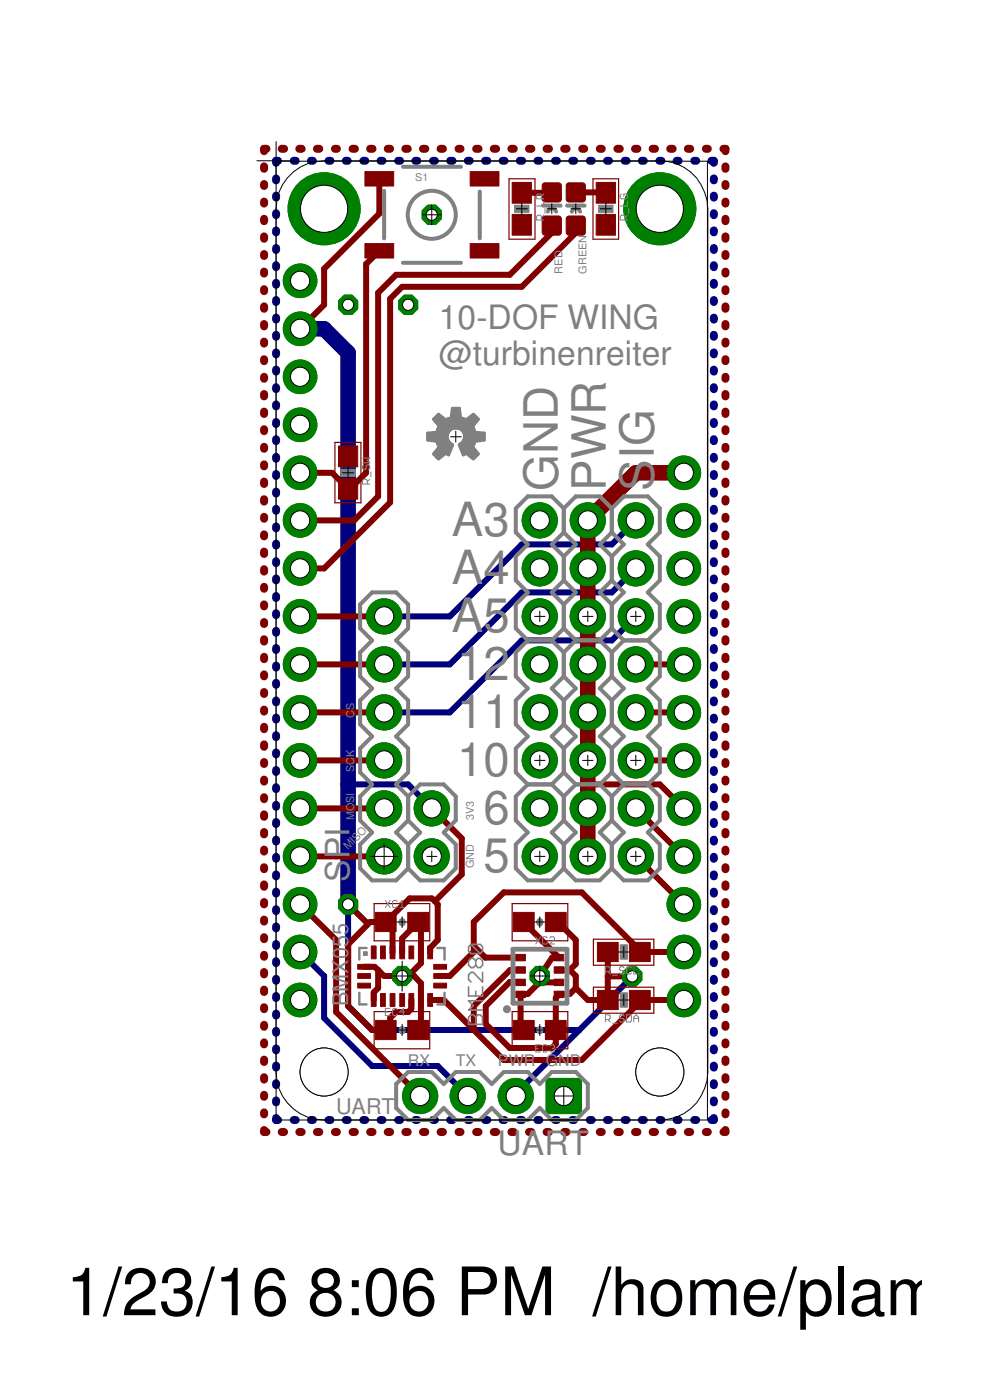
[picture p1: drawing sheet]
<svg xmlns="http://www.w3.org/2000/svg" width="52mm" height="74mm" viewBox="0 0 52 74" stroke-linecap="round" stroke-linejoin="round" font-family="sans-serif">
<defs><g id="words">
<g font-size="3.5">
<text x="3.5" y="69.6">1/23/16</text>
<text x="16.3" y="69.6">8:06 PM /home/plam/ea</text>
</g>
<g font-size="2.5" fill="#808080">
<text x="23.9" y="28.4">A3</text>
<text x="29.5" y="26" transform="rotate(-90 29.5 26)">GND</text>
<text x="32" y="26" transform="rotate(-90 32 26)">PWR</text>
<text x="34.6" y="26" transform="rotate(-90 34.6 26)">S</text>
<text x="34.6" y="24.3" transform="rotate(-90 34.6 24.3)">IG</text>
<text x="23.9" y="33.4">A5</text>
<text x="23.9" y="30.9">A4</text>
<text x="24.2" y="36">12</text>
<text x="24.2" y="41.1">10</text>
<text x="24.2" y="38.5">11</text>
<text x="25.6" y="46.1">5</text>
<text x="25.6" y="43.6">6</text>
</g>
<g font-size="1.8" fill="#808080">
<text x="23.2" y="17.4">10-DOF WING</text>
<text x="23.2" y="19.3">@turbinenreiter</text>
<text x="18.5" y="46.7" transform="rotate(-90 18.5 46.7)">SPI</text>
<text x="26.3" y="61.1">UART</text>
</g>
<g font-size="1.1" fill="#808080">
<text x="18.4" y="53.2" transform="rotate(-90 18.4 53.2)">BMX055</text>
<text x="17.8" y="58.9">UART</text>
</g>
<g font-size=".8" fill="#808080">
<text x="21.6" y="56.4">RX</text>
<text x="24.1" y="56.4">TX</text>
<text x="26.3" y="56.4">PWR GND</text>
</g>
<g font-size=".6" fill="#808080">
<text x="22" y="9.6">S1</text>
<text x="29.8" y="14.5" transform="rotate(-90 29.8 14.5)">RED</text>
<text x="31" y="14.5" transform="rotate(-90 31 14.5)">GREEN</text>
<text x="18.7" y="40.9" transform="rotate(-90 18.7 40.9)">SC</text>
<text x="18.7" y="40.1" transform="rotate(-90 18.7 40.1)">K</text>
<text x="18.7" y="38" transform="rotate(-90 18.7 38)">C</text>
<text x="18.7" y="37.6" transform="rotate(-90 18.7 37.6)">S</text>
<text x="18.4" y="45" transform="rotate(-45 18.4 45)">MISO</text>
<text x="18.7" y="43.4" transform="rotate(-90 18.7 43.4)">MOSI</text>
<text x="25.1" y="45.9" transform="rotate(-90 25.1 45.9)">GND</text>
<text x="25.1" y="43.4" transform="rotate(-90 25.1 43.4)">3V3</text>
</g>
</g></defs>
<g fill="none" stroke="#000080" stroke-width=".42">
<path d="M14.6 9.4v.1M14.6 10.4v.1M14.6 11.3v.1M14.6 12.2v.1M14.6 13.1v.1M14.6 14v.1M14.6 15v.1M14.6 15.9v.1M14.6 16.8v.1M14.6 17.7v.1M14.6 18.6v.2M14.6 19.6v.1"/>
<path d="M14.7 8.5h-.1v.1M15.5 8.5h.1M16.4 8.5h.2M17.4 8.5h.1M18.3 8.5h.1M19.2 8.5h.1M20.1 8.5h.1M21.1 8.5h.1M22 8.5h.1M22.9 8.5h.1M23.8 8.5h.1M24.7 8.5h.1"/>
<path d="M25.7 8.5h.1M26.6 8.5h.1M27.5 8.5h.1M28.4 8.5h.1M29.4 8.5h.1M30.3 8.5h.1M31.2 8.5h.1M32.1 8.5h.1M33 8.5h.1M34 8.5h.1M34.9 8.5h.1M35.8 8.5h.1"/>
<path d="M36.7 8.5h.1M37.6 8.5h.2v.1M37.8 9.4v.1M37.8 10.4v.1M37.8 11.3v.1M37.8 12.2v.1M37.8 13.1v.1M37.8 14v.1M37.8 15v.1M37.8 15.9v.1M37.8 16.8v.1M37.8 17.7v.1"/>
<path d="M37.8 18.6v.2M37.8 19.6v.1M14.6 20.5v.1M14.6 21.4v.1M14.6 22.3v.1M14.6 23.2v.1M14.6 24.2v.1M14.6 25.1v.1M14.6 26v.1M14.6 26.9v.1M14.6 27.9v.1M14.6 28.8v.1"/>
<path d="M14.6 29.7v.1M14.6 30.6v.1M14.6 31.5v.1M14.6 32.4v.2M14.6 33.4v.1M14.6 34.3v.1M14.6 35.2v.1M14.6 36.1v.1M14.6 37.1v.1M14.6 38v.1M14.6 38.9v.1M14.6 39.8v.1"/>
<path d="M37.8 20.5v.1M37.8 21.4v.1M37.8 22.3v.1M37.8 23.2v.1M37.8 24.2v.1M37.8 25.1v.1M37.8 26v.1M37.8 26.9v.1M37.8 27.9v.1M37.8 28.8v.1M37.8 29.7v.1M37.8 30.6v.1"/>
<path d="M37.8 31.5v.1M37.8 32.4v.2M37.8 33.4v.1M37.8 34.3v.1M37.8 35.2v.1M37.8 36.1v.1M37.8 37.1v.1M37.8 38v.1M37.8 38.9v.1M37.8 39.8v.1M14.6 59.2v.1h.1M14.6 40.7v.2"/>
<path d="M14.6 41.7v.1M14.6 42.6v.1M14.6 43.5v.1M14.6 44.4v.1M14.6 45.3v.1M14.6 46.3v.1M14.6 47.2v.1M14.6 48.1v.1M14.6 49v.1M14.6 50v.1M14.6 50.9v.1M14.6 51.8v.1"/>
<path d="M14.6 52.7v.1M14.6 53.6v.1M14.6 54.5v.2M14.6 55.5v.1M14.6 56.4v.1M14.6 57.3v.1M14.6 58.2v.1M15.5 59.3h.1M16.4 59.3h.2M17.4 59.3h.1M18.3 59.3h.1M19.2 59.3h.1"/>
<path d="M20.1 59.3h.1M21.1 59.3h.1M22 59.3h.1M22.9 59.3h.1M23.8 59.3h.1M24.7 59.3h.1M25.7 59.3h.1M26.6 59.3h.1M27.5 59.3h.1M28.4 59.3h.1M29.4 59.3h.1M30.3 59.3h.1"/>
<path d="M31.2 59.3h.1M32.1 59.3h.1M33 59.3h.1M34 59.3h.1M34.9 59.3h.1M35.8 59.3h.1M36.7 59.3h.1M37.8 59.2v.1h-.2M37.8 40.7v.2M37.8 41.7v.1M37.8 42.6v.1M37.8 43.5v.1"/>
<path d="M37.8 44.4v.1M37.8 45.3v.1M37.8 46.3v.1M37.8 47.2v.1M37.8 48.1v.1M37.8 49v.1M37.8 50v.1M37.8 50.9v.1M37.8 51.8v.1M37.8 52.7v.1M37.8 53.6v.1M37.8 54.5v.2"/>
<path d="M37.8 55.5v.1M37.8 56.4v.1M37.8 57.3v.1M37.8 58.2v.1"/>
</g>
<path d="M15.9 17.4h1.2l1.3 1.3v29.2" fill="none" stroke="#000080" stroke-width=".83"/>
<path d="M33.6 27.5l-1.2 1.3h-4.8l-3.8 3.8h-3.5M33.6 30.1l-1.2 1.2h-4.8l-3.8 3.9h-3.5M33.6 32.6l-1.2 1.3h-4.8l-3.8 3.8h-3.5M15.9 50.4l1.2 1.2v2.3l2.6 2.5h3.5l1.5 1.6M18.4 47.9v5.3l1.3 1.3h10.9M18.4 41.5h3.2l1.2 1.3M33.4 51.7l-6.1 6.2v.1" fill="none" stroke="#000080" stroke-width=".32"/>
<circle cx="33.6" cy="40.2" r=".93" fill="#008000" stroke="#008000" stroke-width=".05"/>
<circle cx="33.6" cy="40.2" r=".51" fill="#fff" stroke="#000" stroke-width=".05"/>
<circle cx="33.6" cy="37.7" r=".93" fill="#008000" stroke="#008000" stroke-width=".05"/>
<circle cx="33.6" cy="37.7" r=".51" fill="#fff" stroke="#000" stroke-width=".05"/>
<circle cx="33.6" cy="35.2" r=".93" fill="#008000" stroke="#008000" stroke-width=".05"/>
<circle cx="33.6" cy="35.2" r=".51" fill="#fff" stroke="#000" stroke-width=".05"/>
<circle cx="28.6" cy="40.2" r=".93" fill="#008000" stroke="#008000" stroke-width=".05"/>
<circle cx="28.6" cy="40.2" r=".51" fill="#fff" stroke="#000" stroke-width=".05"/>
<circle cx="28.6" cy="37.7" r=".93" fill="#008000" stroke="#008000" stroke-width=".05"/>
<circle cx="28.6" cy="37.7" r=".51" fill="#fff" stroke="#000" stroke-width=".05"/>
<circle cx="28.6" cy="35.2" r=".93" fill="#008000" stroke="#008000" stroke-width=".05"/>
<circle cx="28.6" cy="35.2" r=".51" fill="#fff" stroke="#000" stroke-width=".05"/>
<circle cx="31.1" cy="40.2" r=".93" fill="#008000" stroke="#008000" stroke-width=".05"/>
<circle cx="31.1" cy="40.2" r=".51" fill="#fff" stroke="#000" stroke-width=".05"/>
<circle cx="31.1" cy="37.7" r=".93" fill="#008000" stroke="#008000" stroke-width=".05"/>
<circle cx="31.1" cy="37.7" r=".51" fill="#fff" stroke="#000" stroke-width=".05"/>
<circle cx="31.1" cy="35.2" r=".93" fill="#008000" stroke="#008000" stroke-width=".05"/>
<circle cx="31.1" cy="35.2" r=".51" fill="#fff" stroke="#000" stroke-width=".05"/>
<circle cx="28.6" cy="45.3" r=".93" fill="#008000" stroke="#008000" stroke-width=".05"/>
<circle cx="28.6" cy="45.3" r=".51" fill="#fff" stroke="#000" stroke-width=".05"/>
<circle cx="28.6" cy="42.8" r=".93" fill="#008000" stroke="#008000" stroke-width=".05"/>
<circle cx="28.6" cy="42.8" r=".51" fill="#fff" stroke="#000" stroke-width=".05"/>
<circle cx="31.1" cy="45.3" r=".93" fill="#008000" stroke="#008000" stroke-width=".05"/>
<circle cx="31.1" cy="45.3" r=".51" fill="#fff" stroke="#000" stroke-width=".05"/>
<circle cx="31.1" cy="42.8" r=".93" fill="#008000" stroke="#008000" stroke-width=".05"/>
<circle cx="31.1" cy="42.8" r=".51" fill="#fff" stroke="#000" stroke-width=".05"/>
<circle cx="33.6" cy="45.3" r=".93" fill="#008000" stroke="#008000" stroke-width=".05"/>
<circle cx="33.6" cy="45.3" r=".51" fill="#fff" stroke="#000" stroke-width=".05"/>
<circle cx="33.6" cy="42.8" r=".93" fill="#008000" stroke="#008000" stroke-width=".05"/>
<circle cx="33.6" cy="42.8" r=".51" fill="#fff" stroke="#000" stroke-width=".05"/>
<circle cx="34.9" cy="11" r="1.91" fill="#008000" stroke="#008000" stroke-width=".05"/>
<circle cx="34.9" cy="11" r="1.25" fill="#fff" stroke="#000" stroke-width=".05"/>
<circle cx="17.1" cy="11" r="1.91" fill="#008000" stroke="#008000" stroke-width=".05"/>
<circle cx="17.1" cy="11" r="1.25" fill="#fff" stroke="#000" stroke-width=".05"/>
<circle cx="36.2" cy="25" r=".89" fill="#008000" stroke="#008000" stroke-width=".05"/>
<circle cx="36.2" cy="25" r=".51" fill="#fff" stroke="#000" stroke-width=".05"/>
<circle cx="36.2" cy="27.5" r=".89" fill="#008000" stroke="#008000" stroke-width=".05"/>
<circle cx="36.2" cy="27.5" r=".51" fill="#fff" stroke="#000" stroke-width=".05"/>
<circle cx="36.2" cy="30.1" r=".89" fill="#008000" stroke="#008000" stroke-width=".05"/>
<circle cx="36.2" cy="30.1" r=".51" fill="#fff" stroke="#000" stroke-width=".05"/>
<circle cx="36.2" cy="32.6" r=".89" fill="#008000" stroke="#008000" stroke-width=".05"/>
<circle cx="36.2" cy="32.6" r=".51" fill="#fff" stroke="#000" stroke-width=".05"/>
<circle cx="36.2" cy="35.2" r=".89" fill="#008000" stroke="#008000" stroke-width=".05"/>
<circle cx="36.2" cy="35.2" r=".51" fill="#fff" stroke="#000" stroke-width=".05"/>
<circle cx="36.2" cy="37.7" r=".89" fill="#008000" stroke="#008000" stroke-width=".05"/>
<circle cx="36.2" cy="37.7" r=".51" fill="#fff" stroke="#000" stroke-width=".05"/>
<circle cx="36.2" cy="40.2" r=".89" fill="#008000" stroke="#008000" stroke-width=".05"/>
<circle cx="36.2" cy="40.2" r=".51" fill="#fff" stroke="#000" stroke-width=".05"/>
<circle cx="36.2" cy="42.8" r=".89" fill="#008000" stroke="#008000" stroke-width=".05"/>
<circle cx="36.2" cy="42.8" r=".51" fill="#fff" stroke="#000" stroke-width=".05"/>
<circle cx="36.2" cy="45.3" r=".89" fill="#008000" stroke="#008000" stroke-width=".05"/>
<circle cx="36.2" cy="45.3" r=".51" fill="#fff" stroke="#000" stroke-width=".05"/>
<circle cx="36.2" cy="47.9" r=".89" fill="#008000" stroke="#008000" stroke-width=".05"/>
<circle cx="36.2" cy="47.9" r=".51" fill="#fff" stroke="#000" stroke-width=".05"/>
<circle cx="36.2" cy="50.4" r=".89" fill="#008000" stroke="#008000" stroke-width=".05"/>
<circle cx="36.2" cy="50.4" r=".51" fill="#fff" stroke="#000" stroke-width=".05"/>
<circle cx="36.2" cy="52.9" r=".89" fill="#008000" stroke="#008000" stroke-width=".05"/>
<circle cx="36.2" cy="52.9" r=".51" fill="#fff" stroke="#000" stroke-width=".05"/>
<circle cx="15.9" cy="25" r=".89" fill="#008000" stroke="#008000" stroke-width=".05"/>
<circle cx="15.9" cy="25" r=".51" fill="#fff" stroke="#000" stroke-width=".05"/>
<circle cx="15.9" cy="27.5" r=".89" fill="#008000" stroke="#008000" stroke-width=".05"/>
<circle cx="15.9" cy="27.5" r=".51" fill="#fff" stroke="#000" stroke-width=".05"/>
<circle cx="15.9" cy="30.1" r=".89" fill="#008000" stroke="#008000" stroke-width=".05"/>
<circle cx="15.9" cy="30.1" r=".51" fill="#fff" stroke="#000" stroke-width=".05"/>
<circle cx="15.9" cy="32.6" r=".89" fill="#008000" stroke="#008000" stroke-width=".05"/>
<circle cx="15.9" cy="32.6" r=".51" fill="#fff" stroke="#000" stroke-width=".05"/>
<circle cx="15.9" cy="35.2" r=".89" fill="#008000" stroke="#008000" stroke-width=".05"/>
<circle cx="15.9" cy="35.2" r=".51" fill="#fff" stroke="#000" stroke-width=".05"/>
<circle cx="15.9" cy="37.7" r=".89" fill="#008000" stroke="#008000" stroke-width=".05"/>
<circle cx="15.9" cy="37.7" r=".51" fill="#fff" stroke="#000" stroke-width=".05"/>
<circle cx="15.9" cy="40.2" r=".89" fill="#008000" stroke="#008000" stroke-width=".05"/>
<circle cx="15.9" cy="40.2" r=".51" fill="#fff" stroke="#000" stroke-width=".05"/>
<circle cx="15.9" cy="42.8" r=".89" fill="#008000" stroke="#008000" stroke-width=".05"/>
<circle cx="15.9" cy="42.8" r=".51" fill="#fff" stroke="#000" stroke-width=".05"/>
<circle cx="15.9" cy="45.3" r=".89" fill="#008000" stroke="#008000" stroke-width=".05"/>
<circle cx="15.9" cy="45.3" r=".51" fill="#fff" stroke="#000" stroke-width=".05"/>
<circle cx="15.9" cy="47.9" r=".89" fill="#008000" stroke="#008000" stroke-width=".05"/>
<circle cx="15.9" cy="47.9" r=".51" fill="#fff" stroke="#000" stroke-width=".05"/>
<circle cx="15.9" cy="50.4" r=".89" fill="#008000" stroke="#008000" stroke-width=".05"/>
<circle cx="15.9" cy="50.4" r=".51" fill="#fff" stroke="#000" stroke-width=".05"/>
<circle cx="15.9" cy="52.9" r=".89" fill="#008000" stroke="#008000" stroke-width=".05"/>
<circle cx="15.9" cy="52.9" r=".51" fill="#fff" stroke="#000" stroke-width=".05"/>
<circle cx="15.9" cy="22.5" r=".89" fill="#008000" stroke="#008000" stroke-width=".05"/>
<circle cx="15.9" cy="22.5" r=".51" fill="#fff" stroke="#000" stroke-width=".05"/>
<circle cx="15.9" cy="19.9" r=".89" fill="#008000" stroke="#008000" stroke-width=".05"/>
<circle cx="15.9" cy="19.9" r=".51" fill="#fff" stroke="#000" stroke-width=".05"/>
<circle cx="15.9" cy="17.4" r=".89" fill="#008000" stroke="#008000" stroke-width=".05"/>
<circle cx="15.9" cy="17.4" r=".51" fill="#fff" stroke="#000" stroke-width=".05"/>
<circle cx="15.9" cy="14.9" r=".89" fill="#008000" stroke="#008000" stroke-width=".05"/>
<circle cx="15.9" cy="14.9" r=".51" fill="#fff" stroke="#000" stroke-width=".05"/>
<circle cx="28.6" cy="32.6" r=".93" fill="#008000" stroke="#008000" stroke-width=".05"/>
<circle cx="28.6" cy="32.6" r=".51" fill="#fff" stroke="#000" stroke-width=".05"/>
<circle cx="28.6" cy="30.1" r=".93" fill="#008000" stroke="#008000" stroke-width=".05"/>
<circle cx="28.6" cy="30.1" r=".51" fill="#fff" stroke="#000" stroke-width=".05"/>
<circle cx="28.6" cy="27.5" r=".93" fill="#008000" stroke="#008000" stroke-width=".05"/>
<circle cx="28.6" cy="27.5" r=".51" fill="#fff" stroke="#000" stroke-width=".05"/>
<circle cx="31.1" cy="32.6" r=".93" fill="#008000" stroke="#008000" stroke-width=".05"/>
<circle cx="31.1" cy="32.6" r=".51" fill="#fff" stroke="#000" stroke-width=".05"/>
<circle cx="31.1" cy="30.1" r=".93" fill="#008000" stroke="#008000" stroke-width=".05"/>
<circle cx="31.1" cy="30.1" r=".51" fill="#fff" stroke="#000" stroke-width=".05"/>
<circle cx="31.1" cy="27.5" r=".93" fill="#008000" stroke="#008000" stroke-width=".05"/>
<circle cx="31.1" cy="27.5" r=".51" fill="#fff" stroke="#000" stroke-width=".05"/>
<circle cx="33.6" cy="32.6" r=".93" fill="#008000" stroke="#008000" stroke-width=".05"/>
<circle cx="33.6" cy="32.6" r=".51" fill="#fff" stroke="#000" stroke-width=".05"/>
<circle cx="33.6" cy="30.1" r=".93" fill="#008000" stroke="#008000" stroke-width=".05"/>
<circle cx="33.6" cy="30.1" r=".51" fill="#fff" stroke="#000" stroke-width=".05"/>
<circle cx="33.6" cy="27.5" r=".93" fill="#008000" stroke="#008000" stroke-width=".05"/>
<circle cx="33.6" cy="27.5" r=".51" fill="#fff" stroke="#000" stroke-width=".05"/>
<path d="M28.9 57.1h1.9v1.8h-1.9z" fill="#008000" stroke="#008000" stroke-width=".05"/>
<circle cx="29.8" cy="58" r=".51" fill="#fff" stroke="#000" stroke-width=".05"/>
<circle cx="27.3" cy="58" r=".93" fill="#008000" stroke="#008000" stroke-width=".05"/>
<circle cx="27.3" cy="58" r=".51" fill="#fff" stroke="#000" stroke-width=".05"/>
<circle cx="24.7" cy="58" r=".93" fill="#008000" stroke="#008000" stroke-width=".05"/>
<circle cx="24.7" cy="58" r=".51" fill="#fff" stroke="#000" stroke-width=".05"/>
<circle cx="22.2" cy="58" r=".93" fill="#008000" stroke="#008000" stroke-width=".05"/>
<circle cx="22.2" cy="58" r=".51" fill="#fff" stroke="#000" stroke-width=".05"/>
<circle cx="20.3" cy="45.3" r=".93" fill="#008000" stroke="#008000" stroke-width=".05"/>
<circle cx="20.3" cy="45.3" r=".51" fill="#fff" stroke="#000" stroke-width=".05"/>
<circle cx="20.3" cy="42.8" r=".93" fill="#008000" stroke="#008000" stroke-width=".05"/>
<circle cx="20.3" cy="42.8" r=".51" fill="#fff" stroke="#000" stroke-width=".05"/>
<circle cx="20.3" cy="40.2" r=".93" fill="#008000" stroke="#008000" stroke-width=".05"/>
<circle cx="20.3" cy="40.2" r=".51" fill="#fff" stroke="#000" stroke-width=".05"/>
<circle cx="20.3" cy="37.7" r=".93" fill="#008000" stroke="#008000" stroke-width=".05"/>
<circle cx="20.3" cy="37.7" r=".51" fill="#fff" stroke="#000" stroke-width=".05"/>
<circle cx="20.3" cy="35.2" r=".93" fill="#008000" stroke="#008000" stroke-width=".05"/>
<circle cx="20.3" cy="35.2" r=".51" fill="#fff" stroke="#000" stroke-width=".05"/>
<circle cx="20.3" cy="32.6" r=".93" fill="#008000" stroke="#008000" stroke-width=".05"/>
<circle cx="20.3" cy="32.6" r=".51" fill="#fff" stroke="#000" stroke-width=".05"/>
<circle cx="22.8" cy="45.3" r=".93" fill="#008000" stroke="#008000" stroke-width=".05"/>
<circle cx="22.8" cy="45.3" r=".51" fill="#fff" stroke="#000" stroke-width=".05"/>
<circle cx="22.8" cy="42.8" r=".93" fill="#008000" stroke="#008000" stroke-width=".05"/>
<circle cx="22.8" cy="42.8" r=".51" fill="#fff" stroke="#000" stroke-width=".05"/>
<circle cx="28.6" cy="51.6" r=".55" fill="#008000" stroke="#008000" stroke-width=".05"/>
<circle cx="28.6" cy="51.6" r=".3" fill="#fff" stroke="#000" stroke-width=".05"/>
<circle cx="21.3" cy="51.6" r=".55" fill="#008000" stroke="#008000" stroke-width=".05"/>
<circle cx="21.3" cy="51.6" r=".3" fill="#fff" stroke="#000" stroke-width=".05"/>
<circle cx="22.8" cy="11.4" r=".55" fill="#008000" stroke="#008000" stroke-width=".05"/>
<circle cx="22.8" cy="11.4" r=".3" fill="#fff" stroke="#000" stroke-width=".05"/>
<circle cx="18.4" cy="16.1" r=".55" fill="#008000" stroke="#008000" stroke-width=".05"/>
<circle cx="18.4" cy="16.1" r=".3" fill="#fff" stroke="#000" stroke-width=".05"/>
<circle cx="21.6" cy="16.1" r=".55" fill="#008000" stroke="#008000" stroke-width=".05"/>
<circle cx="21.6" cy="16.1" r=".3" fill="#fff" stroke="#000" stroke-width=".05"/>
<circle cx="33.4" cy="51.7" r=".55" fill="#008000" stroke="#008000" stroke-width=".05"/>
<circle cx="33.4" cy="51.7" r=".3" fill="#fff" stroke="#000" stroke-width=".05"/>
<circle cx="18.4" cy="47.9" r=".55" fill="#008000" stroke="#008000" stroke-width=".05"/>
<circle cx="18.4" cy="47.9" r=".3" fill="#fff" stroke="#000" stroke-width=".05"/>
<g fill="#800000" stroke="#800000" stroke-width=".05">
<path d="M19.9 48.3h1.1v1h-1.1z"/>
<path d="M21.6 48.3h1.1v1h-1.1z"/>
<path d="M28.9 48.3h1.1v1h-1.1z"/>
<path d="M27.2 48.3h1.1v1h-1.1z"/>
<path d="M28.9 54h1.1v1h-1.1z"/>
<path d="M27.2 54h1.1v1h-1.1z"/>
<path d="M19.9 54h1.1v1h-1.1z"/>
<path d="M21.6 54h1.1v1h-1.1z"/>
<path d="M33.3 52.4h1.1v1h-1.1z"/>
<path d="M31.6 52.4h1.1v1h-1.1z"/>
<path d="M33.3 49.9h1.1v1h-1.1z"/>
<path d="M31.6 49.9h1.1v1h-1.1z"/>
<path d="M19.6 50.1h.3v.6h-.3z"/>
<path d="M20.1 50.1h.3v.6h-.3z"/>
<path d="M20.6 50.1h.3v.6h-.3z"/>
<path d="M21.1 50.1h.3v.6h-.3z"/>
<path d="M21.6 50.1h.3v.6h-.3z"/>
<path d="M22.1 50.1h.3v.6h-.3z"/>
<path d="M22.6 50.1h.3v.6h-.3z"/>
<path d="M22.9 51h.7v.3h-.7z"/>
<path d="M22.9 51.5h.7v.3h-.7z"/>
<path d="M22.9 52h.7v.3h-.7z"/>
<path d="M22.6 52.6h.3v.7h-.3z"/>
<path d="M22.1 52.6h.3v.7h-.3z"/>
<path d="M21.6 52.6h.3v.7h-.3z"/>
<path d="M21.1 52.6h.3v.7h-.3z"/>
<path d="M20.6 52.6h.3v.7h-.3z"/>
<path d="M20.1 52.6h.3v.7h-.3z"/>
<path d="M19.6 52.6h.3v.7h-.3z"/>
<path d="M18.9 52h.7v.3h-.7z"/>
<path d="M18.9 51.5h.7v.3h-.7z"/>
<path d="M18.9 51h.7v.3h-.7z"/>
<path d="M27.3 52.5h.5v.3h-.5z"/>
<path d="M27.3 51.8h.5v.4h-.5z"/>
<path d="M27.3 51.2h.5v.3h-.5z"/>
<path d="M27.3 50.5h.5v.3h-.5z"/>
<path d="M29.3 50.5h.5v.3h-.5z"/>
<path d="M29.3 51.2h.5v.3h-.5z"/>
<path d="M29.3 51.8h.5v.4h-.5z"/>
<path d="M29.3 52.5h.5v.3h-.5z"/>
<path d="M19.3 9.1h1.5v.7h-1.5z"/>
<path d="M24.9 9.1h1.5v.7h-1.5z"/>
<path d="M19.3 12.9h1.5v.8h-1.5z"/>
<path d="M24.9 12.9h1.5v.8h-1.5z"/>
<path d="M17.9 23.6h1v1.1h-1z"/>
<path d="M17.9 25.3h1v1.1h-1z"/>
<path d="M31.5 9.7h1.1v1.1h-1.1z"/>
<path d="M31.5 11.3h1.1v1.1h-1.1z"/>
<path d="M27.1 9.7h1v1.1h-1z"/>
<path d="M27.1 11.3h1v1.1h-1z"/>
</g>
<g fill="#800000" stroke="#800000" stroke-width=".05">
<path d="M28.7 9.7h1v.9h-1z" fill-rule="evenodd"/>
<path d="M28.7 11.5h1v.9h-1z" fill-rule="evenodd"/>
<path d="M30 9.7h.9v.9h-.9z" fill-rule="evenodd"/>
<path d="M30 11.5h.9v.9h-.9z" fill-rule="evenodd"/>
</g>
<g fill="none" stroke="#800000" stroke-width=".42">
<path d="M14 8.8v.1M14 9.7v.1M14 10.7v.1M14 11.6v.1M14 12.5v.1M14 13.4v.1M14 14.4v.1M14 15.3v.1M14 16.2v.1M14 17.1v.2M14 18.1v.1M14 19v.1"/>
<path d="M14 19.9v.1M14.1 7.9h-.1v.1M14.9 7.9h.1M15.8 7.9h.2M16.8 7.9h.1M17.7 7.9h.1M18.6 7.9h.2M19.6 7.9h.1M20.5 7.9h.1M21.4 7.9h.2M22.4 7.9h.1M23.3 7.9h.1"/>
<path d="M24.3 7.9h.1M25.2 7.9h.1M26.1 7.9h.1M27.1 7.9h.1M28 7.9h.1M28.9 7.9h.1M29.8 7.9h.2M30.8 7.9h.1M31.7 7.9h.1M32.7 7.9h.1M33.6 7.9h.1M34.5 7.9h.1"/>
<path d="M35.5 7.9h.1M36.4 7.9h.1M37.3 7.9h.1M38.3 7.9h.1v.1M38.4 8.8v.1M38.4 9.7v.1M38.4 10.7v.1M38.4 11.6v.1M38.4 12.5v.1M38.4 13.4v.1M38.4 14.4v.1M38.4 15.3v.1"/>
<path d="M38.4 16.2v.1M38.4 17.1v.2M38.4 18.1v.1M38.4 19v.1M38.4 19.9v.1M14 20.8v.2M14 21.8v.1M14 22.7v.1M14 23.6v.1M14 24.6v.1M14 25.5v.1M14 26.4v.1"/>
<path d="M14 27.3v.2M14 28.3v.1M14 29.2v.1M14 30.1v.1M14 31.1v.1M14 32v.1M14 32.9v.1M14 33.8v.2M14 34.8v.1M14 35.7v.1M14 36.6v.1M14 37.5v.2"/>
<path d="M14 38.5v.1M14 39.4v.1M38.4 20.8v.2M38.4 21.8v.1M38.4 22.7v.1M38.4 23.6v.1M38.4 24.6v.1M38.4 25.5v.1M38.4 26.4v.1M38.4 27.3v.2M38.4 28.3v.1M38.4 29.2v.1"/>
<path d="M38.4 30.1v.1M38.4 31.1v.1M38.4 32v.1M38.4 32.9v.1M38.4 33.8v.2M38.4 34.8v.1M38.4 35.7v.1M38.4 36.6v.1M38.4 37.5v.2M38.4 38.5v.1M38.4 39.4v.1M14 40.3v.1"/>
<path d="M14 41.3v.1M14 42.2v.1M14 43.1v.1M14 44v.2M14 45v.1M14 45.9v.1M14 46.8v.1M14 47.7v.2M14 48.7v.1M14 49.6v.1M14 50.5v.1M14 51.4v.2"/>
<path d="M14 52.4v.1M14 53.3v.1M14 54.2v.1M14 55.2v.1M14 56.1v.1M14 57v.1M14 57.9v.1M14 58.9v.1M14 59.8v.1h.1M14.9 59.9h.1M15.8 59.9h.2M16.8 59.9h.1"/>
<path d="M17.7 59.9h.1M18.6 59.9h.2M19.6 59.9h.1M20.5 59.9h.1M21.4 59.9h.2M22.4 59.9h.1M23.3 59.9h.1M24.3 59.9h.1M25.2 59.9h.1M26.1 59.9h.1M27.1 59.9h.1M28 59.9h.1"/>
<path d="M28.9 59.9h.1M29.8 59.9h.2M30.8 59.9h.1M31.7 59.9h.1M32.7 59.9h.1M33.6 59.9h.1M34.5 59.9h.1M35.5 59.9h.1M36.4 59.9h.1M37.3 59.9h.1M38.4 40.3v.1M38.4 41.3v.1"/>
<path d="M38.4 42.2v.1M38.4 43.1v.1M38.4 44v.2M38.4 45v.1M38.4 45.9v.1M38.4 46.8v.1M38.4 47.7v.2M38.4 48.7v.1M38.4 49.6v.1M38.4 50.5v.1M38.4 51.4v.2M38.4 52.4v.1"/>
<path d="M38.4 53.3v.1M38.4 54.2v.1M38.4 55.2v.1M38.4 56.1v.1M38.4 57v.1M38.4 57.9v.1M38.4 58.9v.1M38.4 59.8v.1h-.1"/>
</g>
<g fill="none" stroke="#800000" stroke-width=".32">
<path d="M20.1 9.5v1.8l-3 2.9v1.9l-1.2 1.3M20.1 13.3l-.7 .7v11l-.9 .9h-.1l-.8-.9h-1.7M29.2 11.9v.4l-2.2 2.2h-6l-1 1v10.8l-1.3 1.2h-2.8M29.2 10.2h-1.6M30.5 11.9v.4l-2.9 2.9h-6.3l-.7 .6v10.8l-3.5 3.5h-1.2M30.5 10.2h1.5M15.9 37.7h4.4M15.9 35.2h4.4M15.9 32.6h4.4M33.6 37.7h2.6M33.6 35.2h2.6M15.9 40.2h4.4"/>
<path d="M15.9 47.9l1.9 1.8v3.9l4.4 4.4M15.9 45.3h4.4M15.9 42.8h4.4M18.4 47.9l1 .9M19.3 51.2h.5l.2 .1M20 51.3v1l-.2 .2v.4M20 51.3l.3 .3h1.6M20.4 48.8l.4 .3v1.3M20.4 48.8h-.8l-1.2 1.2v3.2l1.3 1.3h.7l.2-.2v-.4l.4-.3h.6l.2-.2v-.5M21.3 50.4v-.7l.8-.9 .2 .2v2l-.7 .6h.3M21.9 51.6l.4 .4v2.4l-.2 .1M22.8 52.9h.7l3.1 3.2h4.2l3-3.1v-.1h2.4"/>
<path d="M22.8 42.8l1.6 1.6v1.9l-1.4 1.4M23 47.7l.2 .2v1.8l-.4 .5v.2M23 47.7l-.2-.2h-1.1l-1.3 1.3M25.1 50.1l.6 .6h1.8M27.5 52h-.5l-1.3 1.2v1l1.3 1.3h2.2l.2-.3v-2.4l.2-.2h.5l.4-.3M27.5 51.3h-.5l-1.9 1.9v1.3M27.7 48.8l1.9 1.9h-.4l-.6 .9v.4h1M28.6 52l-.7 .6h-.4v1.4l.2 .5M29.4 48.8h.1l1 .9v1.3l-.4 .3M29.6 51.3h.5M30.1 51.3l.4 .3v.7M31.1 41.5h3.8l1.3 1.3"/>
<path d="M32.2 50.4v2.5h-1.1l-.6-.6M32.2 51.6v.1M32.2 51.7h1.2M33.6 42.8l2.6 2.5M33.6 40.2h2.6M33.6 45.3l2.6 2.6M36.2 50.4h-2.4l-3-3.2h-4.2l-1.5 1.6v1.6l-1.3 1.2h-.5"/>
</g>
<path d="M36.2 25h-2.6l-2.5 2.5v17.8" fill="none" stroke="#800000" stroke-width=".83"/>
<circle cx="33.6" cy="40.2" r=".93" fill="#008000" stroke="#008000" stroke-width=".05"/>
<circle cx="33.6" cy="40.2" r=".51" fill="#fff" stroke="#000" stroke-width=".05"/>
<circle cx="33.6" cy="37.7" r=".93" fill="#008000" stroke="#008000" stroke-width=".05"/>
<circle cx="33.6" cy="37.7" r=".51" fill="#fff" stroke="#000" stroke-width=".05"/>
<circle cx="33.6" cy="35.2" r=".93" fill="#008000" stroke="#008000" stroke-width=".05"/>
<circle cx="33.6" cy="35.2" r=".51" fill="#fff" stroke="#000" stroke-width=".05"/>
<circle cx="28.6" cy="40.2" r=".93" fill="#008000" stroke="#008000" stroke-width=".05"/>
<circle cx="28.6" cy="40.2" r=".51" fill="#fff" stroke="#000" stroke-width=".05"/>
<circle cx="28.6" cy="37.7" r=".93" fill="#008000" stroke="#008000" stroke-width=".05"/>
<circle cx="28.6" cy="37.7" r=".51" fill="#fff" stroke="#000" stroke-width=".05"/>
<circle cx="28.6" cy="35.2" r=".93" fill="#008000" stroke="#008000" stroke-width=".05"/>
<circle cx="28.6" cy="35.2" r=".51" fill="#fff" stroke="#000" stroke-width=".05"/>
<circle cx="31.1" cy="40.2" r=".93" fill="#008000" stroke="#008000" stroke-width=".05"/>
<circle cx="31.1" cy="40.2" r=".51" fill="#fff" stroke="#000" stroke-width=".05"/>
<circle cx="31.1" cy="37.7" r=".93" fill="#008000" stroke="#008000" stroke-width=".05"/>
<circle cx="31.1" cy="37.7" r=".51" fill="#fff" stroke="#000" stroke-width=".05"/>
<circle cx="31.1" cy="35.2" r=".93" fill="#008000" stroke="#008000" stroke-width=".05"/>
<circle cx="31.1" cy="35.2" r=".51" fill="#fff" stroke="#000" stroke-width=".05"/>
<circle cx="28.6" cy="45.3" r=".93" fill="#008000" stroke="#008000" stroke-width=".05"/>
<circle cx="28.6" cy="45.3" r=".51" fill="#fff" stroke="#000" stroke-width=".05"/>
<circle cx="28.6" cy="42.8" r=".93" fill="#008000" stroke="#008000" stroke-width=".05"/>
<circle cx="28.6" cy="42.8" r=".51" fill="#fff" stroke="#000" stroke-width=".05"/>
<circle cx="31.1" cy="45.3" r=".93" fill="#008000" stroke="#008000" stroke-width=".05"/>
<circle cx="31.1" cy="45.3" r=".51" fill="#fff" stroke="#000" stroke-width=".05"/>
<circle cx="31.1" cy="42.8" r=".93" fill="#008000" stroke="#008000" stroke-width=".05"/>
<circle cx="31.1" cy="42.8" r=".51" fill="#fff" stroke="#000" stroke-width=".05"/>
<circle cx="33.6" cy="45.3" r=".93" fill="#008000" stroke="#008000" stroke-width=".05"/>
<circle cx="33.6" cy="45.3" r=".51" fill="#fff" stroke="#000" stroke-width=".05"/>
<circle cx="33.6" cy="42.8" r=".93" fill="#008000" stroke="#008000" stroke-width=".05"/>
<circle cx="33.6" cy="42.8" r=".51" fill="#fff" stroke="#000" stroke-width=".05"/>
<circle cx="34.9" cy="11" r="1.91" fill="#008000" stroke="#008000" stroke-width=".05"/>
<circle cx="34.9" cy="11" r="1.25" fill="#fff" stroke="#000" stroke-width=".05"/>
<circle cx="17.1" cy="11" r="1.91" fill="#008000" stroke="#008000" stroke-width=".05"/>
<circle cx="17.1" cy="11" r="1.25" fill="#fff" stroke="#000" stroke-width=".05"/>
<circle cx="36.2" cy="25" r=".89" fill="#008000" stroke="#008000" stroke-width=".05"/>
<circle cx="36.2" cy="25" r=".51" fill="#fff" stroke="#000" stroke-width=".05"/>
<circle cx="36.2" cy="27.5" r=".89" fill="#008000" stroke="#008000" stroke-width=".05"/>
<circle cx="36.2" cy="27.5" r=".51" fill="#fff" stroke="#000" stroke-width=".05"/>
<circle cx="36.2" cy="30.1" r=".89" fill="#008000" stroke="#008000" stroke-width=".05"/>
<circle cx="36.2" cy="30.1" r=".51" fill="#fff" stroke="#000" stroke-width=".05"/>
<circle cx="36.2" cy="32.6" r=".89" fill="#008000" stroke="#008000" stroke-width=".05"/>
<circle cx="36.2" cy="32.6" r=".51" fill="#fff" stroke="#000" stroke-width=".05"/>
<circle cx="36.2" cy="35.2" r=".89" fill="#008000" stroke="#008000" stroke-width=".05"/>
<circle cx="36.2" cy="35.2" r=".51" fill="#fff" stroke="#000" stroke-width=".05"/>
<circle cx="36.2" cy="37.7" r=".89" fill="#008000" stroke="#008000" stroke-width=".05"/>
<circle cx="36.2" cy="37.7" r=".51" fill="#fff" stroke="#000" stroke-width=".05"/>
<circle cx="36.2" cy="40.2" r=".89" fill="#008000" stroke="#008000" stroke-width=".05"/>
<circle cx="36.2" cy="40.2" r=".51" fill="#fff" stroke="#000" stroke-width=".05"/>
<circle cx="36.2" cy="42.8" r=".89" fill="#008000" stroke="#008000" stroke-width=".05"/>
<circle cx="36.2" cy="42.8" r=".51" fill="#fff" stroke="#000" stroke-width=".05"/>
<circle cx="36.2" cy="45.3" r=".89" fill="#008000" stroke="#008000" stroke-width=".05"/>
<circle cx="36.2" cy="45.3" r=".51" fill="#fff" stroke="#000" stroke-width=".05"/>
<circle cx="36.2" cy="47.9" r=".89" fill="#008000" stroke="#008000" stroke-width=".05"/>
<circle cx="36.2" cy="47.9" r=".51" fill="#fff" stroke="#000" stroke-width=".05"/>
<circle cx="36.2" cy="50.4" r=".89" fill="#008000" stroke="#008000" stroke-width=".05"/>
<circle cx="36.2" cy="50.4" r=".51" fill="#fff" stroke="#000" stroke-width=".05"/>
<circle cx="36.2" cy="52.9" r=".89" fill="#008000" stroke="#008000" stroke-width=".05"/>
<circle cx="36.2" cy="52.9" r=".51" fill="#fff" stroke="#000" stroke-width=".05"/>
<circle cx="15.9" cy="25" r=".89" fill="#008000" stroke="#008000" stroke-width=".05"/>
<circle cx="15.9" cy="25" r=".51" fill="#fff" stroke="#000" stroke-width=".05"/>
<circle cx="15.9" cy="27.5" r=".89" fill="#008000" stroke="#008000" stroke-width=".05"/>
<circle cx="15.9" cy="27.5" r=".51" fill="#fff" stroke="#000" stroke-width=".05"/>
<circle cx="15.9" cy="30.1" r=".89" fill="#008000" stroke="#008000" stroke-width=".05"/>
<circle cx="15.9" cy="30.1" r=".51" fill="#fff" stroke="#000" stroke-width=".05"/>
<circle cx="15.9" cy="32.6" r=".89" fill="#008000" stroke="#008000" stroke-width=".05"/>
<circle cx="15.9" cy="32.6" r=".51" fill="#fff" stroke="#000" stroke-width=".05"/>
<circle cx="15.9" cy="35.2" r=".89" fill="#008000" stroke="#008000" stroke-width=".05"/>
<circle cx="15.9" cy="35.2" r=".51" fill="#fff" stroke="#000" stroke-width=".05"/>
<circle cx="15.9" cy="37.7" r=".89" fill="#008000" stroke="#008000" stroke-width=".05"/>
<circle cx="15.9" cy="37.7" r=".51" fill="#fff" stroke="#000" stroke-width=".05"/>
<circle cx="15.9" cy="40.2" r=".89" fill="#008000" stroke="#008000" stroke-width=".05"/>
<circle cx="15.9" cy="40.2" r=".51" fill="#fff" stroke="#000" stroke-width=".05"/>
<circle cx="15.9" cy="42.8" r=".89" fill="#008000" stroke="#008000" stroke-width=".05"/>
<circle cx="15.9" cy="42.8" r=".51" fill="#fff" stroke="#000" stroke-width=".05"/>
<circle cx="15.9" cy="45.3" r=".89" fill="#008000" stroke="#008000" stroke-width=".05"/>
<circle cx="15.9" cy="45.3" r=".51" fill="#fff" stroke="#000" stroke-width=".05"/>
<circle cx="15.9" cy="47.9" r=".89" fill="#008000" stroke="#008000" stroke-width=".05"/>
<circle cx="15.9" cy="47.9" r=".51" fill="#fff" stroke="#000" stroke-width=".05"/>
<circle cx="15.9" cy="50.4" r=".89" fill="#008000" stroke="#008000" stroke-width=".05"/>
<circle cx="15.9" cy="50.4" r=".51" fill="#fff" stroke="#000" stroke-width=".05"/>
<circle cx="15.9" cy="52.9" r=".89" fill="#008000" stroke="#008000" stroke-width=".05"/>
<circle cx="15.9" cy="52.9" r=".51" fill="#fff" stroke="#000" stroke-width=".05"/>
<circle cx="15.9" cy="22.5" r=".89" fill="#008000" stroke="#008000" stroke-width=".05"/>
<circle cx="15.9" cy="22.5" r=".51" fill="#fff" stroke="#000" stroke-width=".05"/>
<circle cx="15.9" cy="19.9" r=".89" fill="#008000" stroke="#008000" stroke-width=".05"/>
<circle cx="15.9" cy="19.9" r=".51" fill="#fff" stroke="#000" stroke-width=".05"/>
<circle cx="15.9" cy="17.4" r=".89" fill="#008000" stroke="#008000" stroke-width=".05"/>
<circle cx="15.9" cy="17.4" r=".51" fill="#fff" stroke="#000" stroke-width=".05"/>
<circle cx="15.9" cy="14.9" r=".89" fill="#008000" stroke="#008000" stroke-width=".05"/>
<circle cx="15.9" cy="14.9" r=".51" fill="#fff" stroke="#000" stroke-width=".05"/>
<circle cx="28.6" cy="32.6" r=".93" fill="#008000" stroke="#008000" stroke-width=".05"/>
<circle cx="28.6" cy="32.6" r=".51" fill="#fff" stroke="#000" stroke-width=".05"/>
<circle cx="28.6" cy="30.1" r=".93" fill="#008000" stroke="#008000" stroke-width=".05"/>
<circle cx="28.6" cy="30.1" r=".51" fill="#fff" stroke="#000" stroke-width=".05"/>
<circle cx="28.6" cy="27.5" r=".93" fill="#008000" stroke="#008000" stroke-width=".05"/>
<circle cx="28.6" cy="27.5" r=".51" fill="#fff" stroke="#000" stroke-width=".05"/>
<circle cx="31.1" cy="32.6" r=".93" fill="#008000" stroke="#008000" stroke-width=".05"/>
<circle cx="31.1" cy="32.6" r=".51" fill="#fff" stroke="#000" stroke-width=".05"/>
<circle cx="31.1" cy="30.1" r=".93" fill="#008000" stroke="#008000" stroke-width=".05"/>
<circle cx="31.1" cy="30.1" r=".51" fill="#fff" stroke="#000" stroke-width=".05"/>
<circle cx="31.1" cy="27.5" r=".93" fill="#008000" stroke="#008000" stroke-width=".05"/>
<circle cx="31.1" cy="27.5" r=".51" fill="#fff" stroke="#000" stroke-width=".05"/>
<circle cx="33.6" cy="32.6" r=".93" fill="#008000" stroke="#008000" stroke-width=".05"/>
<circle cx="33.6" cy="32.6" r=".51" fill="#fff" stroke="#000" stroke-width=".05"/>
<circle cx="33.6" cy="30.1" r=".93" fill="#008000" stroke="#008000" stroke-width=".05"/>
<circle cx="33.6" cy="30.1" r=".51" fill="#fff" stroke="#000" stroke-width=".05"/>
<circle cx="33.6" cy="27.5" r=".93" fill="#008000" stroke="#008000" stroke-width=".05"/>
<circle cx="33.6" cy="27.5" r=".51" fill="#fff" stroke="#000" stroke-width=".05"/>
<path d="M28.9 57.1h1.9v1.8h-1.9z" fill="#008000" stroke="#008000" stroke-width=".05"/>
<circle cx="29.8" cy="58" r=".51" fill="#fff" stroke="#000" stroke-width=".05"/>
<circle cx="27.3" cy="58" r=".93" fill="#008000" stroke="#008000" stroke-width=".05"/>
<circle cx="27.3" cy="58" r=".51" fill="#fff" stroke="#000" stroke-width=".05"/>
<circle cx="24.7" cy="58" r=".93" fill="#008000" stroke="#008000" stroke-width=".05"/>
<circle cx="24.7" cy="58" r=".51" fill="#fff" stroke="#000" stroke-width=".05"/>
<circle cx="22.2" cy="58" r=".93" fill="#008000" stroke="#008000" stroke-width=".05"/>
<circle cx="22.2" cy="58" r=".51" fill="#fff" stroke="#000" stroke-width=".05"/>
<circle cx="20.3" cy="45.3" r=".93" fill="#008000" stroke="#008000" stroke-width=".05"/>
<circle cx="20.3" cy="45.3" r=".51" fill="#fff" stroke="#000" stroke-width=".05"/>
<circle cx="20.3" cy="42.8" r=".93" fill="#008000" stroke="#008000" stroke-width=".05"/>
<circle cx="20.3" cy="42.8" r=".51" fill="#fff" stroke="#000" stroke-width=".05"/>
<circle cx="20.3" cy="40.2" r=".93" fill="#008000" stroke="#008000" stroke-width=".05"/>
<circle cx="20.3" cy="40.2" r=".51" fill="#fff" stroke="#000" stroke-width=".05"/>
<circle cx="20.3" cy="37.7" r=".93" fill="#008000" stroke="#008000" stroke-width=".05"/>
<circle cx="20.3" cy="37.7" r=".51" fill="#fff" stroke="#000" stroke-width=".05"/>
<circle cx="20.3" cy="35.2" r=".93" fill="#008000" stroke="#008000" stroke-width=".05"/>
<circle cx="20.3" cy="35.2" r=".51" fill="#fff" stroke="#000" stroke-width=".05"/>
<circle cx="20.3" cy="32.6" r=".93" fill="#008000" stroke="#008000" stroke-width=".05"/>
<circle cx="20.3" cy="32.6" r=".51" fill="#fff" stroke="#000" stroke-width=".05"/>
<circle cx="22.8" cy="45.3" r=".93" fill="#008000" stroke="#008000" stroke-width=".05"/>
<circle cx="22.8" cy="45.3" r=".51" fill="#fff" stroke="#000" stroke-width=".05"/>
<circle cx="22.8" cy="42.8" r=".93" fill="#008000" stroke="#008000" stroke-width=".05"/>
<circle cx="22.8" cy="42.8" r=".51" fill="#fff" stroke="#000" stroke-width=".05"/>
<circle cx="28.6" cy="51.6" r=".55" fill="#008000" stroke="#008000" stroke-width=".05"/>
<circle cx="28.6" cy="51.6" r=".3" fill="#fff" stroke="#000" stroke-width=".05"/>
<circle cx="21.3" cy="51.6" r=".55" fill="#008000" stroke="#008000" stroke-width=".05"/>
<circle cx="21.3" cy="51.6" r=".3" fill="#fff" stroke="#000" stroke-width=".05"/>
<circle cx="22.8" cy="11.4" r=".55" fill="#008000" stroke="#008000" stroke-width=".05"/>
<circle cx="22.8" cy="11.4" r=".3" fill="#fff" stroke="#000" stroke-width=".05"/>
<circle cx="18.4" cy="16.1" r=".55" fill="#008000" stroke="#008000" stroke-width=".05"/>
<circle cx="18.4" cy="16.1" r=".3" fill="#fff" stroke="#000" stroke-width=".05"/>
<circle cx="21.6" cy="16.1" r=".55" fill="#008000" stroke="#008000" stroke-width=".05"/>
<circle cx="21.6" cy="16.1" r=".3" fill="#fff" stroke="#000" stroke-width=".05"/>
<circle cx="33.4" cy="51.7" r=".55" fill="#008000" stroke="#008000" stroke-width=".05"/>
<circle cx="33.4" cy="51.7" r=".3" fill="#fff" stroke="#000" stroke-width=".05"/>
<circle cx="18.4" cy="47.9" r=".55" fill="#008000" stroke="#008000" stroke-width=".05"/>
<circle cx="18.4" cy="47.9" r=".3" fill="#fff" stroke="#000" stroke-width=".05"/>
<path d="M26.9 9.5h1.4v3.2h-1.4zM31.4 9.5h1.3v3.2h-1.3zM17.7 23.4h1.4v3.2h-1.4zM19.8 47.8h2.9v2h-2.9zM19.8 53.5h2.9v2h-2.9zM27.1 47.8h2.9v2h-2.9zM27.1 53.5h2.9v2h-2.9zM31.4 52.2h3.2v1.4h-3.2zM31.4 49.7h3.2v1.4h-3.2z" fill="none" stroke="#800000" stroke-width=".06"/>
<path d="M21.3 48.8h.1M21.3 54.5h.1M28.6 48.8h.1M28.6 54.5h.1" fill="none" stroke="#808080" stroke-width=".38"/>
<g fill="none" stroke="#808080" stroke-width=".21">
<path d="M20.3 10.1v2.5M21.3 8.8h3.1M21.3 13.9h3.1M25.4 10.1v2.5M28.7 10.9h1M29.2 10.9l-.2 .3M29.2 10.9l.2 .3M30 10.9h.9M30.2 11.2l.3-.3 .2 .3M27.9 33.9l-.6 .6v1.3l.6 .6-.6 .7v1.2l.6 .7-.6 .6v1.3l.6 .6M27.9 33.9h1.3M29.2 33.9l.6 .6"/>
<path d="M29.8 26.9l-.6-.6h-1.3l-.6 .6v1.3l.6 .6-.6 .6v1.3l.6 .6-.6 .7v1.3l.6 .6M29.8 33.3l.7 .6M29.8 35.8l.7 .6-.7 .7M29.8 28.2l-.6 .6 .6 .6M29.8 38.3l.7 .7-.7 .6M29.8 30.7l-.6 .6 .6 .7M29.8 30.7l.7 .6-.7 .7M29.8 26.9v1.3M29.8 29.4v1.3M29.8 32v1.3M29.8 34.5v1.3M29.8 37.1v1.2"/>
<path d="M29.8 39.6v1.3M29.8 35.8l-.6 .6 .6 .7M29.8 38.3l-.6 .7 .6 .6M29.8 28.2l.7 .6-.7 .6M29.8 26.9l.7-.6h1.2l.7 .6M29.8 33.3l-.6 .6M30.5 33.9h1.2M30.5 33.9l-.7 .6M31.7 33.9l.7 .6M32.4 35.8l.6 .6-.6 .7M32.4 26.9v1.3M32.4 29.4v1.3"/>
<path d="M32.4 32v1.3M32.4 34.5v1.3M32.4 37.1v1.2M32.4 39.6v1.3M32.4 30.7l-.7 .6 .7 .7M32.4 26.9l.6-.6h1.3l.6 .6v1.3l-.6 .6 .6 .6v1.3l-.6 .6 .6 .7v1.3l-.6 .6M32.4 38.3l-.7 .7 .7 .6M32.4 38.3l.6 .7-.6 .6M32.4 35.8l-.7 .6 .7 .7M32.4 28.2l.6 .6-.6 .6M32.4 33.3l-.7 .6M32.4 30.7l.6 .6-.6 .7"/>
<path d="M32.4 33.3l.6 .6M32.4 28.2l-.7 .6 .7 .6M33 33.9l-.6 .6M33 33.9h1.3M34.3 33.9l.6 .6v1.3l-.6 .6 .6 .7v1.2l-.6 .7 .6 .6v1.3l-.6 .6M21 57.4l.6-.7h1.2l.7 .7 .6-.7h1.3l.6 .7 .6-.7h1.3l.7 .7 .6-.7h1.3l.6 .7v1.2l-.6 .7h-1.3l-.6-.7-.7 .7h-1.3l-.6-.7-.6 .7h-1.3l-.6-.7-.7 .7h-1.2l-.6-.7zM21.6 42.1l.6-.6h1.3l.6 .6v1.3l-.6 .6 .6 .7v1.3l-.6 .6h-1.3l-.6-.6M21.6 42.1l-.6-.6 .6-.6v-1.3l-.6-.6 .6-.7v-1.2l-.6-.7 .6-.6v-1.3l-.6-.6 .6-.6v-1.3l-.6-.7h-1.3l-.7 .7v1.3l.7 .6-.7 .6v1.3l.7 .6-.7 .7v1.2l.7 .7-.7 .6v1.3l.7 .6-.7 .6v1.3l.7 .6-.7 .7v1.3l.7 .6h1.3l.6-.6M21.6 42.1v1.3M21.6 44.7v1.3M21.6 43.4l-.6 .6 .6 .7M21.6 43.4l.6 .6-.6 .7"/>
<path d="M27.9 41.5l-.6 .6v1.3l.6 .6-.6 .7v1.3l.6 .6h1.3l.6-.6M27.9 41.5h1.3M29.2 41.5l.6 .6M29.8 40.9l-.6 .6M29.8 43.4l-.6 .6 .6 .7M29.8 42.1v1.3M29.8 44.7v1.3M29.8 40.9l.7 .6M29.8 43.4l.7 .6-.7 .7M29.8 46l.7 .6h1.2l.7-.6M30.5 41.5l-.7 .6M30.5 41.5h1.2"/>
<path d="M31.7 41.5l.7 .6M32.4 42.1v1.3M32.4 44.7v1.3M32.4 40.9l-.7 .6M32.4 40.9l.6 .6M32.4 43.4l-.7 .6 .7 .7M32.4 43.4l.6 .6-.6 .7M33 41.5h1.3M33 41.5l-.6 .6M34.3 41.5l.6 .6v1.3l-.6 .6 .6 .7v1.3l-.6 .6h-1.3l-.6-.6"/>
<circle cx="22.8" cy="11.4" r="1.27"/>
</g>
<g fill="none" stroke="#808080" stroke-width=".17">
<path d="M22.6 23.2h1.1M22.6 23.1h1M22.6 23h1.1M22.9 22.9h.8M22.9 22.2l.3-.3 .4 .3 .3-.1v-.5h.4v.5l.4 .1 .3-.3 .3 .3M22.9 22.2l.3 .4-.1 .3h-.5v.4h.5l.1 .3-.3 .4 .3 .3 .4-.3 .1 .1 .2-.6-.2-.3v-.3M22.9 22.2h.6M23 24.1h.5M23 24h.8M23 22.3h2.2M23.1 22.1h.3M23.1 24.2h.2"/>
<path d="M23.1 23.8h.7M23.1 23.4h.6M23.1 22.8h.7M23.1 22.4h2M23.2 23.5h.6M23.2 23.7h.7M23.2 21.9h.1M23.2 22.6h.8M23.2 23.6h.7M23.2 22.5h1.8M23.7 22.2h.9M23.7 22.9a.48 .48 0 0 1 .8 0"/>
<path d="M23.9 22.1h.4M23.9 21.9h.4M23.9 21.8h.4M23.9 21.7h.4M24.2 22.6h.8M24.3 23.6h.7M24.4 23.7h.6M24.4 23.5h.7M24.4 23.8h.7M24.4 22.8h.7M24.5 24h.7M24.5 23.4h.6"/>
<path d="M24.5 22.9h.8M24.6 23.2h1M24.6 23.1h1M24.6 23h1M24.7 22.2h.6M24.8 24.1h.5M24.9 22.1h.3M24.9 24.2h.2M25 21.9h.1M25.3 22.2l-.3 .4 .1 .3h.5v.4h-.5l-.1 .3 .3 .4-.3 .3-.3-.3-.2 .1-.2-.6a.49 .49 0 0 0 .2-.6"/>
</g>
<g fill="#808080" stroke="#808080" stroke-width=".05">
<path d="M32.8 52.5h.4v.8h-.4z"/>
<path d="M32.8 50h.4v.8h-.4z"/>
<path d="M18 24.8h.8v.4h-.8z"/>
<path d="M31.7 10.9h.7v.3h-.7z"/>
<path d="M27.2 10.9h.8v.3h-.8z"/>
</g>
<g fill="none" stroke="#808080" stroke-width=".13">
<path d="M19 52.5v.6h.4M19.3 50.4h.1v.1h-.1zM19.4 50.2h-.4v.6M23.1 50.2h.4v.6M23.5 52.5v.6h-.4"/>
<circle cx="26.8" cy="53.4" r=".08"/>
<circle cx="26.8" cy="53.4" r=".04"/>
<circle cx="26.8" cy="53.4" r=".15"/>
</g>
<path d="M27.1 50.2h2.9v2.9h-2.9z" fill="none" stroke="#808080" stroke-width=".25"/>
<g fill="none" stroke="#808080" stroke-width=".05">
<path d="M28.6 11.6v-.1l-.2-.1v.2h.4M28.6 10.5v-.2h-.2v.2h.4M28.8 10.6v.3h-.4M28.8 11.4l-.2 .1M28.8 10.3l-.2 .1M28.8 11v.3M32.9 10.3h-.1l.1 .2h.3l-.1-.2h-.1v.1M33.1 11.6l-.1-.2-.2 .1v.1h.4M33.2 11.4l-.1 .1M33.2 10.6v.3h-.4M33.3 11v.3M19.2 24.2h.4l-.2 .2 .2 .1h-.4"/>
<path d="M19.2 24.6v.2h.1l.1-.1 .1-.1 .1 .1-.1 .1M19.4 25.6v-.2h-.2v.2h.4M19.6 25.4l-.2 .1M19.6 25v.2M20.4 47.6l.2 .4M20.4 53.6h.1M20.6 47.6l-.2 .4M20.6 53.4h-.2v.3h.2M21 47.7v-.1l-.2 .1v.3h.2M21 53.4h-.2v.3h.2M21.1 48h.3M21.1 47.8l.2-.2v.4"/>
<path d="M21.4 53.6h-.3l.2-.2v.3M28.3 49.6l.3 .4M28.3 55.5h.2M28.6 49.6l-.3 .4M28.6 55.3h-.3v.4h.3M29 49.6h-.1h-.2v.3l.1 .1 .2-.1M29 55.4l-.1-.1-.2 .1v.2l.1 .1 .2-.1M29.1 49.6h.2l-.2 .4h.2M29.1 55.4l.2-.1v.1v.1M29.2 55.5h.1M29.3 55.5v.2l-.2-.1M32 51.4h.2l.1-.2h-.3v.3"/>
<path d="M32 54h.2l.1-.2-.3-.1v.4M32.2 54l.1 .1M32.2 51.4l.1 .1M32.4 54.1h.3M32.4 51.6h.3M33 53.8v-.1l-.2 .1v.1l.2 .1v.1l-.2-.1M33 51.2h-.2v.2h.2v.1h-.2M33.1 53.7l.3 .1-.1 .3h-.2zM33.4 51.2h-.1h-.2v.3h.1h.2M33.5 53.9h.3M33.5 51.2v.3h.3M33.5 54.1v-.3l.2-.1 .1 .1v.3"/>
</g>
<path d="M24.8 53.8l.1-.1 .3 .1 .1-.1h.1l.1 .1v.4h-.7zM24.8 52.2v.5h.7v-.5M24.9 50l-.1 .1v.2l.1 .2h.5M24.9 50h.5l.1 .1v.2l-.1 .2M24.9 50l.5 .5M25.2 50.8l-.2-.1-.2 .1v.3l.1 .1 .3-.1M25.2 50.8l.1-.1 .2 .1v.3l-.1 .1h-.1l-.1-.1M25.2 50.8v.3M25.2 52.5v.2M25.2 53.8v.4M25.5 51.5v.5l-.5-.5h-.1l-.1 .1v.2l.1 .2M25.5 53h-.7l.2 .2-.2 .2h.7" fill="none" stroke="#808080" stroke-width=".08"/>
<g fill="none" stroke="#000" stroke-width=".05">
<path d="M14.6 7.5v51.8h22.8v-50.8h-23.8M17.1 8.5a2.54 2.54 0 0 0-2.5 2.5M22.3 11.4h1.1M22.8 10.8v1.1M27.3 11h.6M27.6 10.8v.5M28.9 11h.5M29.2 10.8v.5M30.2 11h.5M30.5 10.8v.5M31.7 11h.6M32 10.8v.5"/>
<path d="M34.9 8.5a2.54 2.54 0 0 1 2.5 2.5v45.7a2.54 2.54 0 0 1-2.5 2.6M18.1 25h.6M18.4 24.7v.6M23.8 23.1h.6M24.1 22.8v.6M28.3 32.6h.5M28.6 32.3v.6M28.6 40v.5M30.8 32.6h.6M31.1 32.3v.6M31.1 40v.5M33.4 32.6h.5"/>
<path d="M33.6 32.3v.6M33.6 40v.5M14.6 56.7a2.54 2.54 0 0 0 2.5 2.6M19.6 45.3h1.4M20.3 44.6v1.4M20.5 51.6h1.6M21 48.8h.6M21 54.5h.6M21.3 48.5v.6M21.3 50.9v1.6M21.3 54.2v.6M22.6 45.3h.5"/>
<path d="M22.8 45v.6M28 51.6h1.1M28.3 48.8h.6M28.3 54.5h.6M28.3 40.2h.5M28.3 45.3h.5M28.6 45v.6M28.6 48.5v.6M28.6 51.1v1.1M28.6 54.2v.6M29.3 58h1M29.8 57.5v1"/>
<path d="M30.8 40.2h.6M30.8 45.3h.6M31.1 45v.6M32.7 52.9h.6M32.7 50.4h.6M33 50.1v.6M33 52.6v.6M33.4 40.2h.5M33.4 45.3h.5M33.6 45v.6"/>
<circle cx="34.9" cy="56.7" r="1.27"/>
</g>
<circle cx="34.9" cy="56.7" r="1.27" fill="#fff" stroke="#000" stroke-width=".05"/>
<circle cx="17.1" cy="56.7" r="1.27" fill="none" stroke="#000" stroke-width=".05"/>
<circle cx="17.1" cy="56.7" r="1.27" fill="#fff" stroke="#000" stroke-width=".05"/>
<use href="#words"/>
</svg>
